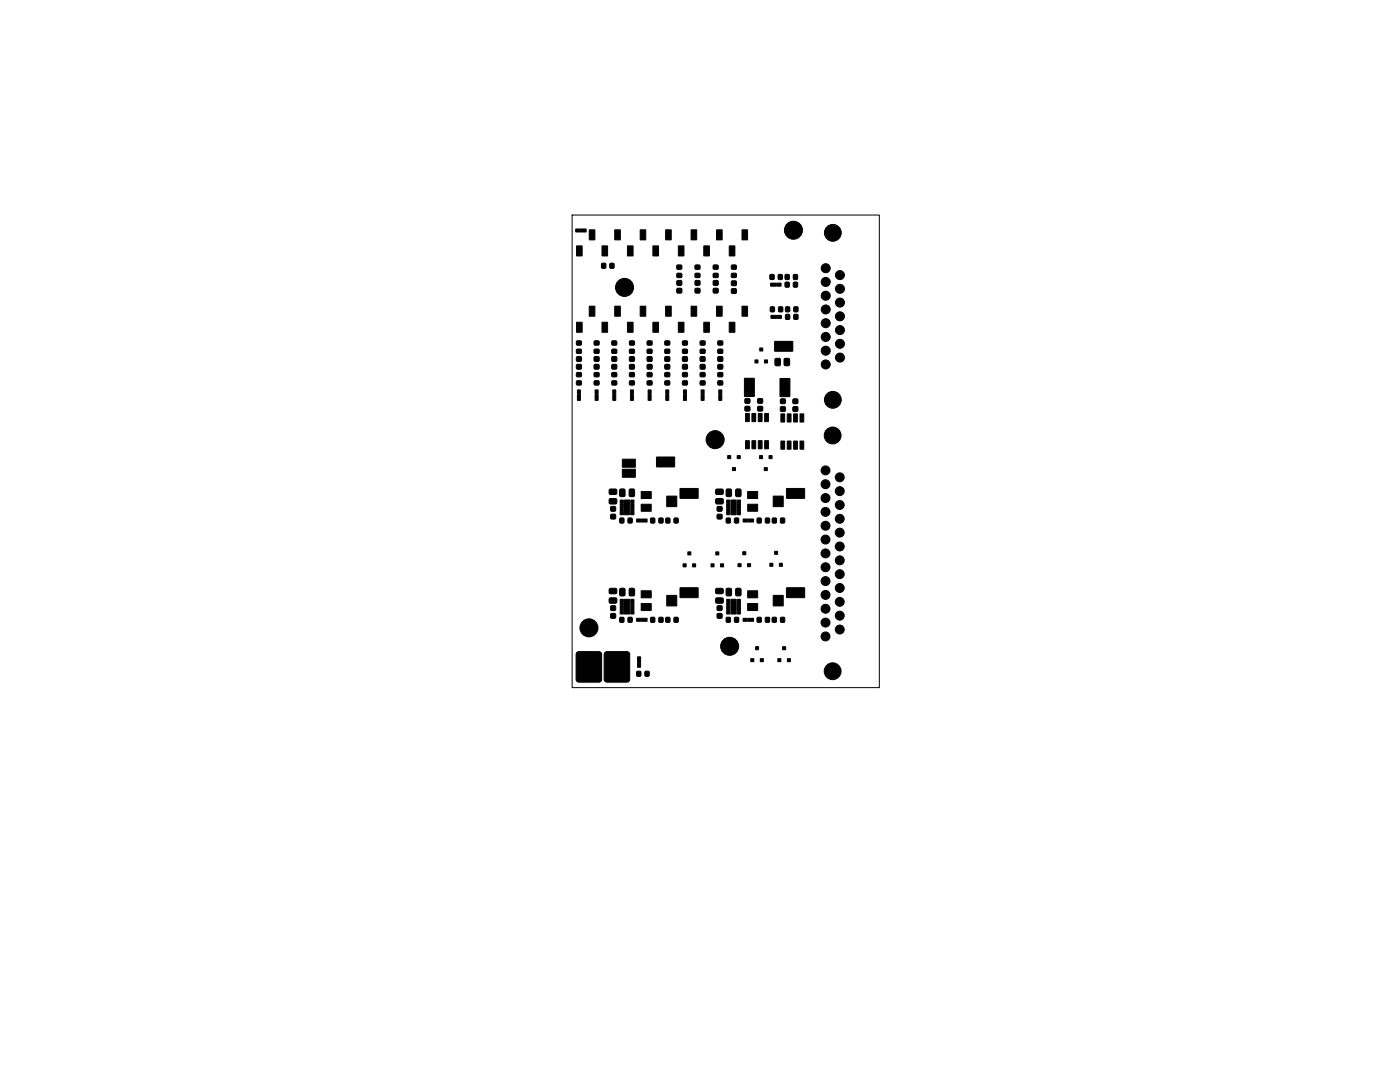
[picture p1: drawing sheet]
<svg xmlns="http://www.w3.org/2000/svg" width="279mm" height="216mm" viewBox="0 0 279 216" stroke-linecap="round" stroke-linejoin="round" font-family="sans-serif">
<g fill="#000" stroke="#000" stroke-width=".2">
<path d="M115.1 49.1h1.1l-.1 2-1-.1zM114.9 45.7h.8v.6h-.8zM115.8 45.7h1.2v.6h-1.1zM117.6 45.9h1.1v2l-1.1-.1zM120.2 49.1h1.1l-.1 2-1.1-.1zM120.1 52.6h.8v.9h-.8zM121.7 52.6h.8v.9h-.8zM122.7 45.9h1.1v2l-1.1-.1zM125.2 49.1h1.1v2l-1.1-.1zM127.8 45.9h1.1l-.1 2-1-.1zM130.3 49.1h1.1v2l-1.1-.1zM132.9 45.9h1.1l-.1 2-1.1-.1z"/>
<path d="M135.4 49.1h1.1v2l-1.1-.1zM135.1 56h.9v.9h-.9zM135.1 57.6h.9v.8h-.9zM135.1 52.9h.9v.8h-.9zM135.1 54.6h.9v.7h-.9zM137.9 45.9h1.1v2l-1.1-.1zM138.8 56h.8v.9h-.8zM138.8 57.6h.8v.8h-.8zM138.7 52.9h1v.8h-1zM138.7 54.6h1v.7h-1zM140.5 49.1h1.1l-.1 2-1-.1zM143 45.9h1.1v2l-1.1-.1z"/>
<path d="M142.4 56h.9v.9h-.9zM142.4 57.6h.9v.8h-.9zM142.4 52.9h.9v.8h-.9zM142.4 54.6h.9v.7h-.9zM145.6 49.1h1.1l-.1 2-1.1-.1zM146 56.1h.9v.8h-.9zM146 57.6h.9v.9h-.9zM146 52.9h.9v.8h-.9zM146 54.6h.9v.7h-.9zM148.1 45.9h1.1v2l-1.1-.1zM153.8 56.5h1.1v.6h-1.1zM153.7 54.8h.8v.9h-.8z"/>
<path d="M155.1 56.5h.8v.6h-.8zM155.3 54.8h.8v.9h-.8zM156.7 56.3h.8v1h-.8zM156.7 54.8h.8v.9h-.8zM158.4 56.3h.7v1h-.7zM158.4 54.8h.7v.9h-.7zM115.1 64.3h1.1l-.1 2h-1zM115.1 71.2h.9v.9h-.9zM115.1 72.8h.9v.8h-.9zM115.1 74.4h.9v.7h-.9zM115.1 76h.9v.8h-.9zM115.1 68.1h.9v.7h-.9z"/>
<path d="M115.1 69.7h.9v.8h-.9zM115.3 78.8h.5v1.1h-.6zM115.3 77.8h.5v.8h-.5zM117.6 61.1h1.1v2h-1.1zM118.6 71.2h.9v.9h-.9zM118.6 72.8h.9v.8h-.9zM118.6 68.1h.9v.7h-.9zM118.6 69.7h.9v.8h-.9zM118.6 74.4h.9v.7h-.9zM118.6 76h.9v.8h-.9zM118.8 78.8h.6l-.1 1.1h-.5zM118.8 77.8h.6v.8h-.6z"/>
<path d="M120.2 64.3h1.1l-.1 2h-1.1zM122.7 61.1h1.1v2h-1.1zM122.1 71.2h.9v.9h-.9zM122.1 72.8h.9v.8h-.9zM122.1 68.1h.9v.7h-.9zM122.1 69.7h.9v.8h-.9zM122.1 74.4h.9v.7h-.9zM122.1 76h.9v.8h-.9zM122.3 78.8h.6v1.1h-.6zM122.3 77.8h.6v.8h-.6zM125.2 64.3h1.1v2h-1.1zM125.7 71.2h.9v.9h-.9z"/>
<path d="M125.7 72.8h.9v.8h-.9zM125.7 74.4h.9v.7h-.9zM125.7 76h.9v.8h-.9zM125.7 68.1h.9v.7h-.9zM125.7 69.7h.9v.8h-.9zM125.8 78.8h.6v1.1h-.6zM125.8 77.8h.6v.8h-.6zM127.8 61.1h1.1l-.1 2h-1zM129.2 71.2h.9v.9h-.9zM129.2 72.8h.9v.8h-.9zM129.2 74.4h.9v.7h-.9zM129.2 76h.9v.8h-.9z"/>
<path d="M129.2 68.1h.9v.7h-.9zM129.2 69.7h.9v.8h-.9zM129.4 78.8h.5v1.1h-.6zM129.4 77.8h.5v.8h-.5zM130.3 64.3h1.1v2h-1.1zM132.9 61.1h1.1l-.1 2h-1.1zM132.7 71.2h.9v.9h-.9zM132.7 72.8h.9v.8h-.9zM132.7 68.1h.9v.7h-.9zM132.7 69.7h.9v.8h-.9zM132.7 74.4h.9v.7h-.9zM132.7 76h.9v.8h-.9z"/>
<path d="M132.9 78.8h.6l-.1 1.1h-.5zM132.9 77.8h.6v.8h-.6zM135.4 64.3h1.1v2h-1.1zM136.3 71.2h.8v.9h-.8zM136.3 72.8h.8v.8h-.8zM136.2 68.1h.9v.7h-.9zM136.2 69.7h.9v.8h-.9zM136.2 74.4h.9v.7h-.9zM136.2 76h.9v.8h-.9zM136.4 78.8h.6v1.1h-.6zM136.4 77.8h.6v.8h-.6zM137.9 61.1h1.1v2h-1.1z"/>
<path d="M140.5 64.3h1.1l-.1 2h-1zM139.8 71.2h.9v.9h-.9zM139.8 72.8h.9v.8h-.9zM139.8 74.4h.9v.7h-.9zM139.8 76h.9v.8h-.9zM139.8 68.1h.9v.7h-.9zM139.8 69.7h.9v.8h-.9zM139.9 78.8h.6v1.1h-.6zM139.9 77.8h.6v.8h-.6zM143 61.1h1.1v2h-1.1zM143.3 71.2h.9v.9h-.9zM143.3 72.8h.9v.8h-.9z"/>
<path d="M143.3 68.1h.9v.7h-.9zM143.3 69.7h.9v.8h-.9zM143.3 74.4h.9v.7h-.9zM143.3 76h.9v.8h-.9zM143.5 78.8h.5v1.1h-.5zM143.5 77.8h.5v.8h-.5zM145.6 64.3h1.1l-.1 2h-1.1zM148.1 61.1h1.1v2h-1.1zM148.6 75.5h1.9v3.6l-1.9-.1zM150.7 71.8h.6v.6h-.6zM151.6 69.4h.6v.6h-.6zM152.6 71.8h.6v.6h-.6z"/>
<path d="M153.9 62.9h1.1v.6h-1.1zM154.6 68.1h3.6v1.9l-3.6 .1zM153.8 61.3h.7v.9h-.7zM154.7 71.6l.2-.1 .8 .1 .1 1.1-.2 .2-.7 .1-.2-.1zM155.2 62.9h.7v.6h-.7zM155.7 75.5l1.9 .1v3.5h-1.9zM155.4 61.3h.8v.9h-.8zM156.5 71.6l.3-.1 .7 .1 .1 1.1-.1 .2-.7 .1-.3-.1zM156.8 61.3h.8v.9h-.8zM156.8 62.8h.8v.9h-.8zM158.5 61.3h.7v.9h-.7zM158.5 62.8h.7v.9h-.7z"/>
<path d="M121.6 97.7l.3-.1h1.1l.1 .3v.6l-.3 .2-1.1-.1-.1-.2zM124.6 99.8h1.1l-.1 2.9h-1zM123.7 97.7l.2-.1 .8 .1 .1 1.1-.2 .3h-.7l-.2-.1zM125.6 97.7l.2-.1 .8 .1 .1 1.1-.2 .3h-.7l-.2-.1zM124.2 91.6h2.6v1.6h-2.6zM124.2 93.6h2.6v1.6h-2.6zM128 98.1h1.9v1.4h-1.9zM133.1 99h1.9v2.1h-1.9zM131 91.2h3.6v1.9l-3.5 .1zM135.7 97.5h3.6v1.9h-3.5zM142.9 97.6h1.3l.2 .3-.1 .6-.2 .2-1.2-.1-.1-.2zM145.2 90.9h.6v.6h-.6z"/>
<path d="M145.9 99.8h1v2.9h-1zM145 97.6h.7l.2 .1 .1 1.1-.1 .3h-.7l-.2-.1-.1-1.1zM146.2 93.3h.6v.6h-.6zM147.1 90.9h.6v.6h-.6zM146.9 97.7l.2-.1 .7 .1 .1 1.1-.1 .3h-.7l-.2-.1zM148.7 81.1h.9v.9h-.9zM148.7 79.6h.9v.8h-.9zM148.8 87.9l.7 .1v1.5h-.7zM148.8 82.5h.7v1.6h-.7zM150.1 87.9l.7 .1v1.5h-.7zM150.1 82.5h.7v1.6h-.7zM149.2 98.1h2v1.4h-2z"/>
<path d="M151.3 81.1h.9v.9h-.9zM151.3 79.6h.9v.8h-.9zM151.3 87.9l.8 .1v1.5h-.8zM151.3 82.5h.8v1.6h-.8zM151.6 90.9h.6v.6h-.6zM152.5 93.3h.6v.6h-.6zM152.6 87.9l.8 .1-.1 1.5h-.7zM152.6 82.5h.8l-.1 1.6h-.7zM153.5 90.9h.6v.6h-.6zM154.3 99h2v2.1h-2zM155.8 81.2h.9v.8h-.9zM155.8 79.6h.9v.9h-.9z"/>
<path d="M155.9 88h.7v1.6h-.8zM155.9 82.6h.7v1.6h-.8zM157 97.5h3.5l.1 1.9h-3.6zM157.1 88h.8l-.1 1.6h-.7zM157.1 82.6h.8l-.1 1.6h-.7zM158.3 81.2h.9v.8h-.9zM158.3 79.6h.9v.9h-.9zM158.4 88h.7v1.6h-.7zM158.4 82.6h.7v1.6h-.7zM159.7 88h.7v1.6h-.7zM159.7 82.6h.7v1.6h-.7zM121.6 99.6l.3-.1h1.1l.1 .3v.6l-.3 .2-1.1-.1-.1-.2z"/>
<path d="M121.6 117.5l.3-.1h1.1l.1 .3v.7l-.3 .1-1.1-.1-.1-.2zM121.9 101.1h.9v.9h-.9zM121.9 102.7h.9v.8h-.9zM123.7 103.4h.8v.9h-.8zM123.8 99.8h.6v.6h-.6zM123.8 100.6h.6v.3h-.6zM123.8 101.1h.6v.3h-.6zM123.8 101.6h.6v.3h-.6zM123.8 102.1h.6v.6h-.6zM124.6 119.6h1.1l-.1 2.9h-1zM123.7 117.5l.2-.1 .8 .1 .1 1.1-.2 .3h-.7l-.2-.1zM125.4 103.4h.7v.9h-.7z"/>
<path d="M125.9 102.1h.6v.6h-.6zM125.9 101.6h.6v.3h-.6zM125.9 101.1h.6v.3h-.6zM125.9 100.6h.6v.3h-.6zM125.9 99.8h.6v.6h-.6zM125.6 117.5l.2-.1 .8 .1 .1 1.1-.2 .3h-.7l-.2-.1zM127.1 103.6h.7v.5h-.7zM128 103.6h1.1v.5l-1.1 .1zM128 100.6h1.9v1.4h-1.9zM128 117.9h1.9v1.4h-1.9zM129.9 103.4h.7v.9h-.7zM131.5 103.4h.8v.9h-.8z"/>
<path d="M132.9 103.4h.8v.9h-.8zM133.1 118.8h1.9v2.1h-1.9zM134.6 103.4h.7v.9h-.7zM135.7 117.3h3.6v1.9h-3.5zM136.3 112.5h.6v.6h-.6zM137.3 110.1h.6v.6h-.6zM138.2 112.5h.6v.6h-.6zM141.9 112.5h.6v.6h-.6zM142.9 110.1h.5v.6h-.5zM142.9 99.5h1.3l.2 .3-.1 .6-.2 .2-1.2-.1-.1-.2zM142.9 117.4h1.3l.2 .3-.1 .7-.2 .1-1.2-.1-.1-.2zM143.8 112.5h.6v.6h-.6z"/>
<path d="M143.2 101.1h.9v.9h-.9zM143.2 102.7h.9v.8h-.9zM145 103.4h.7v.9h-.7zM145 99.8h.6v.6h-.6zM145 100.6h.6l.1 .3h-.6zM145 101.1h.6l.1 .3h-.6zM145 101.6h.6l.1 .3h-.6zM145 102.1h.6v.6h-.6zM145.9 119.6h1v2.9h-1zM145 117.4h.7l.2 .1 .1 1.1-.1 .3h-.7l-.2-.1-.1-1.1zM146.6 103.4h.8v.9h-.8zM147.1 102.1h.7v.6h-.7z"/>
<path d="M147.1 101.6h.6l.1 .3h-.6zM147.1 101.1h.6l.1 .3h-.6zM147.1 100.6h.6l.1 .3h-.6zM147.1 99.8h.7v.6h-.7zM147.3 112.5h.6v.6h-.6zM146.9 117.5l.2-.1 .7 .1 .1 1.1-.1 .3h-.7l-.2-.1zM148.3 110.1h.5v.6h-.5zM148.3 103.6h.8v.5h-.8zM149.2 112.5h.6v.6h-.6zM149.3 103.6h1.1v.5l-1.1 .1zM149.2 117.9h2v1.4h-2zM149.2 100.6h2v1.4h-2z"/>
<path d="M151.1 103.4h.8v.9h-.8zM152.8 103.4h.7v.9h-.7zM153.7 112.4h.5v.6h-.5zM154.2 103.4h.7v.9h-.7zM154.3 118.8h2v2.1h-2zM154.6 110h.6v.6h-.6zM155.6 112.4h.5v.6h-.5zM155.8 103.4h.8v.9h-.8zM157 117.3h3.5l.1 1.9h-3.6zM115.1 130.2l.4-.2h4l.4 .2 .2 .4v5l-.2 .4-.4 .1h-4l-.4-.1-.1-.4v-5zM120.7 130.2l.4-.2h4l.4 .2 .2 .4v5l-.2 .4-.4 .1h-4l-.4-.1-.1-.4v-5zM121.6 119.4l.3-.1h1.1l.1 .3v.7l-.3 .1-1.1-.1-.1-.2z"/>
<path d="M121.9 120.9h.9v.9h-.9zM121.9 122.5h.9v.8h-.9zM123.7 123.2h.8v.9h-.8zM123.8 119.6h.6v.6h-.6zM123.8 120.4h.6v.3h-.6zM123.8 120.9h.6v.3h-.6zM123.8 121.4h.6v.3h-.6zM123.8 121.9h.6v.6h-.6zM125.4 123.2h.7v.9h-.7zM125.9 121.9h.6v.6h-.6zM125.9 121.4h.6v.3h-.6zM125.9 120.9h.6v.3h-.6z"/>
<path d="M125.9 120.4h.6v.3h-.6zM125.9 119.6h.6v.6h-.6zM127.3 131.1h.5v1.1h-.6zM127.3 132.4h.5v.7h-.5zM127.1 123.4h.7v.6h-.7zM127.1 134h.8v.9h-.8zM128 123.4h1.1v.5l-1.1 .1zM128.8 134h.7v.9h-.7zM128 120.4h1.9v1.4h-1.9zM129.9 123.2h.7v.9h-.7zM131.5 123.2h.8v.9h-.8zM132.9 123.2h.8v.9h-.8z"/>
<path d="M134.6 123.2h.7v.9h-.7zM142.9 119.3h1.3l.2 .3-.1 .7-.2 .1-1.2-.1-.1-.2zM143.2 120.9h.9v.9h-.9zM143.2 122.5h.9v.8h-.9zM145 123.2h.7v.9h-.7zM145 119.6h.6v.6h-.6zM145 120.4h.6l.1 .3h-.6zM145 120.9h.6l.1 .3h-.6zM145 121.4h.6l.1 .3h-.6zM145 121.9h.6v.6h-.6zM146.6 123.2h.8v.9h-.8zM147.1 121.9h.7v.6h-.7z"/>
<path d="M147.1 121.4h.6l.1 .3h-.6zM147.1 120.9h.6l.1 .3h-.6zM147.1 120.4h.6l.1 .3h-.6zM147.1 119.6h.7v.6h-.7zM148.3 123.4h.8v.6h-.8zM149.9 131.4h.5v.6h-.5zM149.3 123.4h1.1v.5l-1.1 .1zM150.8 129.1h.6v.5h-.6zM149.2 120.4h2v1.4h-2zM151.8 131.4h.5v.6h-.5zM151.1 123.2h.8v.9h-.8zM152.8 123.2h.7v.9h-.7z"/>
<path d="M154.2 123.2h.7v.9h-.7zM155.3 131.4h.5v.6h-.5zM155.8 123.2h.8v.9h-.8zM156.2 129.1h.6v.5h-.6zM157.2 131.4h.5v.6h-.5z"/>
<circle cx="124.6" cy="57.3" r="1.8"/>
<circle cx="158.3" cy="45.9" r="1.8"/>
<circle cx="164.8" cy="53.5" r=".9"/>
<circle cx="164.8" cy="59" r=".9"/>
<circle cx="164.8" cy="56.3" r=".9"/>
<circle cx="166.2" cy="46.5" r="1.68"/>
<circle cx="167.6" cy="54.9" r=".9"/>
<circle cx="167.6" cy="57.6" r=".9"/>
<circle cx="164.8" cy="64.5" r=".9"/>
<circle cx="164.8" cy="61.7" r=".9"/>
<circle cx="164.8" cy="67.2" r=".9"/>
<circle cx="164.8" cy="70" r=".9"/>
<circle cx="164.8" cy="72.7" r=".9"/>
<circle cx="166.2" cy="79.8" r="1.68"/>
<circle cx="167.6" cy="68.6" r=".9"/>
<circle cx="167.6" cy="71.3" r=".9"/>
<circle cx="167.6" cy="60.4" r=".9"/>
<circle cx="167.6" cy="63.1" r=".9"/>
<circle cx="167.6" cy="65.9" r=".9"/>
<circle cx="142.7" cy="87.7" r="1.8"/>
<circle cx="164.7" cy="99.4" r=".89"/>
<circle cx="164.7" cy="96.6" r=".89"/>
<circle cx="164.7" cy="93.9" r=".89"/>
<circle cx="166.2" cy="86.9" r="1.68"/>
<circle cx="167.6" cy="98" r=".89"/>
<circle cx="167.6" cy="95.2" r=".89"/>
<circle cx="164.7" cy="113.2" r=".89"/>
<circle cx="164.7" cy="104.9" r=".89"/>
<circle cx="164.7" cy="107.7" r=".89"/>
<circle cx="164.7" cy="115.9" r=".89"/>
<circle cx="164.7" cy="102.1" r=".89"/>
<circle cx="164.7" cy="110.4" r=".89"/>
<circle cx="164.7" cy="118.7" r=".89"/>
<circle cx="167.6" cy="111.8" r=".89"/>
<circle cx="167.6" cy="109" r=".89"/>
<circle cx="167.6" cy="106.3" r=".89"/>
<circle cx="167.6" cy="100.8" r=".89"/>
<circle cx="167.6" cy="114.6" r=".89"/>
<circle cx="167.6" cy="103.5" r=".89"/>
<circle cx="167.6" cy="117.3" r=".89"/>
<circle cx="117.5" cy="125.3" r="1.8"/>
<circle cx="145.6" cy="129" r="1.8"/>
<circle cx="164.7" cy="121.5" r=".89"/>
<circle cx="164.7" cy="124.2" r=".89"/>
<circle cx="164.7" cy="127" r=".89"/>
<circle cx="166.2" cy="133.9" r="1.68"/>
<circle cx="167.6" cy="120.1" r=".89"/>
<circle cx="167.6" cy="122.8" r=".89"/>
<circle cx="167.6" cy="125.6" r=".89"/>
</g>
<path d="M114.2 42.9h61.3v94.3h-61.3z" fill="none" stroke="#000" stroke-width=".2"/>
</svg>
